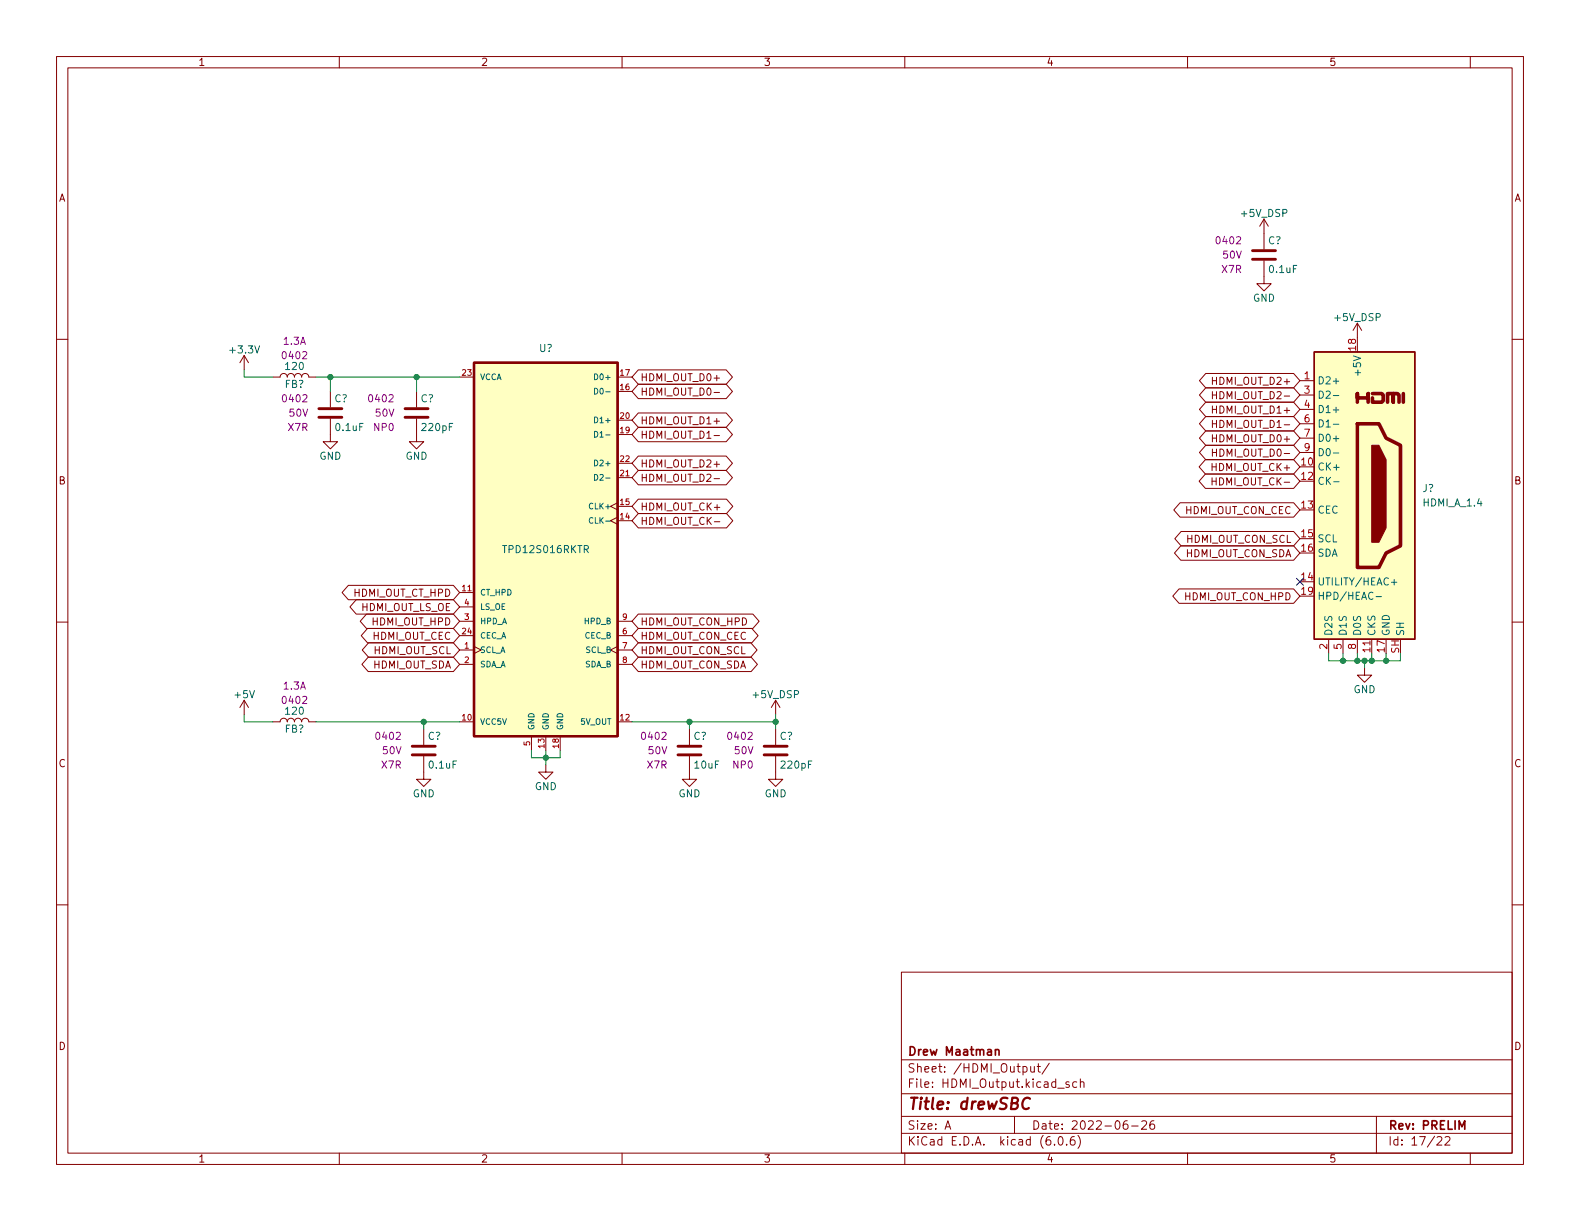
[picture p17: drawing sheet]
<svg xmlns="http://www.w3.org/2000/svg" width="279mm" height="216mm" viewBox="0 0 279 216" stroke-linecap="round" stroke-linejoin="round" font-family="sans-serif">
<defs><g id="words">
<text font-size="2.8" fill="#840000" x="160.4" y="196.2">Title: drewSBC</text>
<g font-size="2.1" fill="#840000">
<text x="160.4" y="189.7">Sheet: /HDMI_Output/</text>
<text x="160.4" y="186.7">Drew Maatman</text>
<text x="160.4" y="192.4">File: HDMI_Output.kicad_sch</text>
<text x="160.4" y="202.5">KiCad E.D.A. kicad (6.0.6)</text>
<text x="160.4" y="199.7">Size: A</text>
<text x="182.4" y="199.7">Date: 2022-06-26</text>
<text x="245.4" y="199.7">Rev: PRELIM</text>
<text x="245.4" y="202.5">Id: 17/22</text>
</g>
<g font-size="1.8" fill="#840000">
<text x="35" y="11.6">1</text>
<text x="85" y="11.6">2</text>
<text x="135" y="11.6">3</text>
<text x="185" y="11.6">4</text>
<text x="235" y="11.6">5</text>
<text x="10.3" y="35.6">A</text>
<text x="267.7" y="35.6">A</text>
<text x="113.2" y="69.9">HDMI_OUT_D0-</text>
<text x="113.2" y="67.4">HDMI_OUT_D0+</text>
<text x="214.9" y="68">HDMI_OUT_D2+</text>
<text x="215.4" y="70.6">HDMI_OUT_D2-</text>
<text x="113.2" y="77.6">HDMI_OUT_D1-</text>
<text x="113.2" y="75">HDMI_OUT_D1+</text>
<text x="214.9" y="73.1">HDMI_OUT_D1+</text>
<text x="215.4" y="75.7">HDMI_OUT_D1-</text>
<text x="113.2" y="82.6">HDMI_OUT_D2+</text>
<text x="214.6" y="83.3">HDMI_OUT_CK+</text>
<text x="214.9" y="78.2">HDMI_OUT_D0+</text>
<text x="215.4" y="80.7">HDMI_OUT_D0-</text>
<text x="10.3" y="85.7">B</text>
<text x="113.2" y="85.2">HDMI_OUT_D2-</text>
<text x="215.1" y="85.8">HDMI_OUT_CK-</text>
<text x="267.7" y="85.7">B</text>
<text x="113.2" y="92.8">HDMI_OUT_CK-</text>
<text x="113.2" y="90.3">HDMI_OUT_CK+</text>
<text x="209.6" y="90.9">HDMI_OUT_CON_CEC</text>
<text x="209.8" y="96">HDMI_OUT_CON_SCL</text>
<text x="209.6" y="98.5">HDMI_OUT_CON_SDA</text>
<text x="62.6" y="105.5">HDMI_OUT_CT_HPD</text>
<text x="209.6" y="106.1">HDMI_OUT_CON_HPD</text>
<text x="63.8" y="108">HDMI_OUT_LS_OE</text>
<text x="65.9" y="110.6">HDMI_OUT_HPD</text>
<text x="65.9" y="113.1">HDMI_OUT_CEC</text>
<text x="113.2" y="110.6">HDMI_OUT_CON_HPD</text>
<text x="113.2" y="113.1">HDMI_OUT_CON_CEC</text>
<text x="65.9" y="118.2">HDMI_OUT_SDA</text>
<text x="66.1" y="115.7">HDMI_OUT_SCL</text>
<text x="113.2" y="115.7">HDMI_OUT_CON_SCL</text>
<text x="113.2" y="118.2">HDMI_OUT_CON_SDA</text>
<text x="10.3" y="135.6">C</text>
<text x="267.7" y="135.6">C</text>
<text x="10.3" y="185.7">D</text>
<text x="267.7" y="185.7">D</text>
<text x="35" y="205.6">1</text>
<text x="85" y="205.6">2</text>
<text x="135" y="205.6">3</text>
<text x="185" y="205.6">4</text>
<text x="235" y="205.6">5</text>
</g>
<g font-size="1.8" fill="#006464">
<text x="219.6" y="38.4">+5V_DSP</text>
<text x="224.2" y="43.2">C?</text>
<text x="221.6" y="53.3">GND</text>
<text x="224.6" y="48.3">0.1uF</text>
<text x="236.1" y="56.8">+5V_DSP</text>
<text x="40.8" y="62.5">+3.3V</text>
<text x="50.6" y="65.4">120</text>
<text x="95.3" y="62.2">U?</text>
<text x="240.7" y="65.9" transform="rotate(-90 240.7 65.9)">+5V</text>
<text x="50.4" y="68.6">FB?</text>
<text x="59.1" y="71.1">C?</text>
<text x="74.4" y="71.1">C?</text>
<text x="232.9" y="67.9">D2+</text>
<text x="232.9" y="70.5">D2-</text>
<text x="59.5" y="76.2">0.1uF</text>
<text x="74.8" y="76.2">220pF</text>
<text x="232.9" y="73">D1+</text>
<text x="232.9" y="75.6">D1-</text>
<text x="56.5" y="81.3">GND</text>
<text x="71.7" y="81.3">GND</text>
<text x="232.9" y="83.2">CK+</text>
<text x="232.9" y="78.1">D0+</text>
<text x="232.9" y="80.6">D0-</text>
<text x="232.9" y="85.7">CK-</text>
<text x="251.5" y="87">J?</text>
<text x="251.8" y="89.5">HDMI_A_1.4</text>
<text x="232.9" y="90.8">CEC</text>
<text x="232.9" y="95.9">SCL</text>
<text x="89.2" y="97.8">TPD12S016RKTR</text>
<text x="232.9" y="98.4">SDA</text>
<text x="232.9" y="103.5">UTILITY/HEAC+</text>
<text x="232.9" y="106">HPD/HEAC-</text>
<text x="235.6" y="112.5" transform="rotate(-90 235.6 112.5)">D2S</text>
<text x="238.1" y="112.5" transform="rotate(-90 238.1 112.5)">D1S</text>
<text x="240.7" y="112.5" transform="rotate(-90 240.7 112.5)">D0S</text>
<text x="243.2" y="112.5" transform="rotate(-90 243.2 112.5)">CKS</text>
<text x="245.7" y="112.5" transform="rotate(-90 245.7 112.5)">GND</text>
<text x="248.3" y="112.5" transform="rotate(-90 248.3 112.5)">SH</text>
<text x="41.6" y="123.4">+5V</text>
<text x="133.3" y="123.4">+5V_DSP</text>
<text x="239.3" y="122.6">GND</text>
<text x="50.4" y="129.5">FB?</text>
<text x="50.6" y="126.4">120</text>
<text x="75.6" y="130.8">C?</text>
<text x="122.6" y="130.8">C?</text>
<text x="137.9" y="130.8">C?</text>
<text x="76" y="135.9">0.1uF</text>
<text x="122.9" y="135.9">10uF</text>
<text x="138.3" y="135.9">220pF</text>
<text x="73" y="141">GND</text>
<text x="94.6" y="139.7">GND</text>
<text x="120" y="141">GND</text>
<text x="135.2" y="141">GND</text>
</g>
<g font-size="1.8" fill="#840084">
<text x="215.2" y="43.2">0402</text>
<text x="216.3" y="45.7">50V</text>
<text x="216.1" y="48.3">X7R</text>
<text x="50.1" y="63.5">0402</text>
<text x="50.2" y="61">1.3A</text>
<text x="50.1" y="71.1">0402</text>
<text x="65.4" y="71.1">0402</text>
<text x="51" y="76.2">X7R</text>
<text x="51.2" y="73.7">50V</text>
<text x="66.1" y="76.2">NP0</text>
<text x="66.4" y="73.7">50V</text>
<text x="50.1" y="124.5">0402</text>
<text x="50.2" y="121.9">1.3A</text>
<text x="66.7" y="130.8">0402</text>
<text x="113.6" y="130.8">0402</text>
<text x="128.9" y="130.8">0402</text>
<text x="67.5" y="135.9">X7R</text>
<text x="67.7" y="133.3">50V</text>
<text x="114.5" y="135.9">X7R</text>
<text x="114.7" y="133.3">50V</text>
<text x="129.6" y="135.9">NP0</text>
<text x="129.9" y="133.3">50V</text>
</g>
<g font-size="1.8" fill="#a90000">
<text x="239.8" y="61.9" transform="rotate(-90 239.8 61.9)">18</text>
<text x="230.6" y="67.1">1</text>
<text x="230.6" y="69.6">3</text>
<text x="230.6" y="72.1">4</text>
<text x="230.6" y="74.7">6</text>
<text x="230.6" y="77.2">7</text>
<text x="230.2" y="82.3">10</text>
<text x="230.6" y="79.8">9</text>
<text x="230.2" y="84.8">12</text>
<text x="230.2" y="89.9">13</text>
<text x="230.2" y="95">15</text>
<text x="230.2" y="97.5">16</text>
<text x="230.2" y="102.6">14</text>
<text x="230.2" y="105.2">19</text>
<text x="234.7" y="114.8" transform="rotate(-90 234.7 114.8)">2</text>
<text x="237.2" y="114.8" transform="rotate(-90 237.2 114.8)">5</text>
<text x="239.8" y="114.8" transform="rotate(-90 239.8 114.8)">8</text>
<text x="242.3" y="115.3" transform="rotate(-90 242.3 115.3)">11</text>
<text x="244.9" y="115.3" transform="rotate(-90 244.9 115.3)">17</text>
<text x="247.4" y="115.5" transform="rotate(-90 247.4 115.5)">SH</text>
</g>
<g font-size="1.4" fill="#a90000">
<text x="81.8" y="66.4">23</text>
<text x="109.7" y="69">16</text>
<text x="109.7" y="66.4">17</text>
<text x="109.7" y="76.6">19</text>
<text x="109.7" y="74">20</text>
<text x="109.7" y="81.7">22</text>
<text x="109.7" y="89.3">15</text>
<text x="109.7" y="84.2">21</text>
<text x="109.7" y="91.8">14</text>
<text x="81.8" y="104.5">11</text>
<text x="82.2" y="107.1">4</text>
<text x="81.8" y="112.1">24</text>
<text x="82.2" y="109.6">3</text>
<text x="110.1" y="112.1">6</text>
<text x="110.1" y="109.6">9</text>
<text x="82.2" y="114.7">1</text>
<text x="82.2" y="117.2">2</text>
<text x="110.1" y="114.7">7</text>
<text x="110.1" y="117.2">8</text>
<text x="81.8" y="127.4">10</text>
<text x="93.7" y="131.8" transform="rotate(-90 93.7 131.8)">5</text>
<text x="109.7" y="127.4">12</text>
<text x="96.3" y="132.2" transform="rotate(-90 96.3 132.2)">13</text>
<text x="98.8" y="132.2" transform="rotate(-90 98.8 132.2)">18</text>
</g>
<g font-size="1.4" fill="#006464">
<text x="84.8" y="67.2">VCCA</text>
<text x="105.6" y="67.2">D0+</text>
<text x="105.9" y="69.7">D0-</text>
<text x="105.6" y="74.8">D1+</text>
<text x="105.9" y="77.3">D1-</text>
<text x="105.6" y="82.4">D2+</text>
<text x="105.9" y="85">D2-</text>
<text x="104.5" y="90">CLK+</text>
<text x="104.8" y="92.6">CLK-</text>
<text x="84.8" y="105.3">CT_HPD</text>
<text x="84.8" y="107.8">LS_OE</text>
<text x="84.8" y="112.9">CEC_A</text>
<text x="84.8" y="110.4">HPD_A</text>
<text x="103.4" y="112.9">CEC_B</text>
<text x="103.4" y="110.4">HPD_B</text>
<text x="84.8" y="115.4">SCL_A</text>
<text x="84.8" y="118">SDA_A</text>
<text x="103.4" y="118">SDA_B</text>
<text x="103.6" y="115.4">SCL_B</text>
<text x="84.8" y="128.1">VCC5V</text>
<text x="94.5" y="129.2" transform="rotate(-90 94.5 129.2)">GND</text>
<text x="97" y="129.2" transform="rotate(-90 97 129.2)">GND</text>
<text x="99.6" y="129.2" transform="rotate(-90 99.6 129.2)">GND</text>
<text x="102.7" y="128.1">5V_OUT</text>
</g>
</g></defs>
<g fill="none" stroke="#840000" stroke-width=".18">
<path d="M10 10h259.4v195.9h-259.4zM12 12h255.4v191.9h-255.4zM60 10v2M110 10v2M160 10v2M210 10v2M260 10v2M223.5 38.7l-.7 1.3M223.5 38.7v5.4M223.5 38.7l.8 1.3M10 60h2M223.5 46.1v4.1h1.3l-1.3 1.2-1.3-1.2h1.3"/>
<path d="M240 57.2l-.7 1.2M240 57.2v2.5M240 57.2l.8 1.2M267.4 60h2M43.2 62.9l-.8 1.2M43.2 62.9v2.5M43.2 62.9l.7 1.2M48.3 66.7h1.2a.64 .64 0 0 1 .7-.7 .64 .64 0 0 1 .6 .7 .64 .64 0 0 1 .6-.7 .64 .64 0 0 1 .7 .7 .64 .64 0 0 1 .6-.7 .64 .64 0 0 1 .6 .7 .64 .64 0 0 1 .7-.7 .64 .64 0 0 1 .6 .7h1.3M58.4 74v4.1h1.3l-1.3 1.3-1.3-1.3h1.3M58.4 69.2v2.8M73.7 74v4.1h1.2l-1.2 1.3-1.3-1.3h1.3M73.7 69.2v2.8"/>
<path d="M81.3 66.7h2.5M109.2 66.7h2.6M109.2 69.2h2.6M109.2 76.8h2.6M109.2 74.3h2.6M112.9 75.6h15.5l1.1 1.2-1.1 1.3h-15.5l-1.1-1.3zM112.9 67.9h15.5l1.1 1.3-1.1 1.3h-15.5l-1.1-1.3zM112.9 65.4h15.5l1.1 1.3-1.1 1.2h-15.5l-1.1-1.2zM112.9 73h15.5l1.1 1.3-1.1 1.3h-15.5l-1.1-1.3zM126.3 77h.9M126.3 69.4h.9M213.2 68.6h15.6l1.1 1.3-1.1 1.2h-15.6l-1.1-1.2z"/>
<path d="M213.2 76.2h15.6l1.1 1.3-1.1 1.2h-15.6l-1.1-1.2zM213.2 66h15.6l1.1 1.3-1.1 1.3h-15.6l-1.1-1.3zM213.2 78.7h15.6l1.1 1.3-1.1 1.3h-15.6l-1.1-1.3zM213.2 71.1h15.6l1.1 1.3-1.1 1.3h-15.6l-1.1-1.3zM213.2 73.7h15.6l1.1 1.2-1.1 1.3h-15.6l-1.1-1.3zM214.4 67.3h.7M214.4 69.9h.7M214.4 72.4h.7M214.4 74.9h.7M214.4 77.5h.7M214.4 66.7v1.3M214.4 69.2v1.3"/>
<path d="M214.4 71.8v1.3M214.4 74.3v1.3M214.4 76.9v1.2M214.4 79.4v1.3M229.9 67.3h2.5M229.9 69.9h2.5M229.9 72.4h2.5M229.9 74.9h2.5M229.9 77.5h2.5M109.2 91.4l-1.3 .7 1.3 .6M109.2 88.9l-1.3 .6 1.3 .7M109.2 92.1h2.6"/>
<path d="M109.2 89.5h2.6M109.2 84.5h2.6M109.2 81.9h2.6M112.9 80.6h15.5l1.1 1.3-1.1 1.3h-15.5l-1.1-1.3zM112.9 90.8h15.6l1.1 1.3-1.1 1.2h-15.6l-1.1-1.2zM112.9 88.3h15.6l1.1 1.2-1.1 1.3h-15.6l-1.1-1.3zM112.9 83.2h15.5l1.1 1.3-1.1 1.2h-15.5l-1.1-1.2zM126.3 84.6h.9M126.3 92.3h1M208.7 88.9h20.1l1.1 1.3-1.1 1.2h-20.1l-1.1-1.2zM208.8 96.5h20l1.1 1.3-1.1 1.3h-20l-1.1-1.3zM208.9 94h19.9l1.1 1.3-1.1 1.2h-19.9l-1.1-1.2z"/>
<path d="M213.2 81.3h15.6l1.1 1.3-1.1 1.2h-15.6l-1.2-1.2zM213.2 83.8h15.6l1.1 1.3-1.1 1.3h-15.6l-1.2-1.3zM214.3 84.5v1.3M214.3 85.1h.8M214.4 80h.7M229.9 80h2.5M10 110h2M61.6 103.5h18.6l1.1 1.3-1.1 1.2h-18.6l-1.1-1.2zM63 106h17.2l1.1 1.3-1.1 1.3h-17.2l-1.1-1.3zM64.8 108.6h15.4l1.1 1.3-1.1 1.2h-15.4l-1.1-1.2zM65 111.1h15.2l1.1 1.3-1.1 1.3h-15.2l-1.1-1.3zM65.1 116.2h15.1l1.1 1.3-1.1 1.2h-15.1l-1.1-1.2z"/>
<path d="M65.2 113.7h15l1.1 1.2-1.1 1.3h-15l-1.1-1.3zM81.3 114.9h2.5M81.3 104.8h2.5M81.3 117.5h2.5M81.3 112.4h2.5M81.3 109.9h2.5M81.3 107.3h2.5M83.8 114.3l1.3 .6-1.3 .7M109.2 114.3l-1.3 .6 1.3 .7M109.2 114.9h2.6M109.2 117.5h2.6M109.2 112.4h2.6"/>
<path d="M109.2 109.9h2.6M112.9 108.6h20.2l1.1 1.3-1.1 1.2h-20.2l-1.1-1.2zM112.9 111.1h20l1.2 1.3-1.2 1.3h-20l-1.1-1.3zM112.9 113.7h19.9l1.1 1.2-1.1 1.3h-19.9l-1.1-1.3zM112.9 116.2h19.9l1.1 1.3-1.1 1.2h-19.9l-1.1-1.2zM208.5 104.1h20.3l1.1 1.3-1.1 1.3h-20.3l-1.1-1.3zM234.9 113v2.6M237.5 113v2.6M240 113v2.6M241.3 118.1v1.3h1.3l-1.3 1.3-1.3-1.3h1.3M242.6 113v2.6M267.4 110h2"/>
<path d="M43.2 123.8v2.6M43.2 123.8l-.8 1.3M43.2 123.8l.7 1.3M48.3 127.6h1.2a.64 .64 0 0 1 .7-.6 .64 .64 0 0 1 .6 .6 .64 .64 0 0 1 .6-.6 .64 .64 0 0 1 .7 .6 .64 .64 0 0 1 .6-.6 .64 .64 0 0 1 .6 .6 .64 .64 0 0 1 .7-.6 .64 .64 0 0 1 .6 .6h1.3M74.9 133.7v4.1h1.3l-1.3 1.3-1.2-1.3h1.2M74.9 128.9v2.8M81.3 127.6h2.5M94 130.2v2.5M96.5 135.3v1.2h1.3l-1.3 1.3-1.3-1.3h1.3M96.5 130.2v2.5M99.1 130.2v2.5M109.2 127.6h2.6"/>
<path d="M121.9 133.7v4.1h1.3l-1.3 1.3-1.3-1.3h1.3M121.9 128.9v2.8M137.2 133.7v4.1h1.2l-1.2 1.3-1.3-1.3h1.3M137.2 123.8l-.8 1.3M137.2 123.8v2.6M137.2 128.9v2.8M137.2 123.8l.7 1.3M10 160h2M267.4 160h2M159.4 171.9h108v32h-108zM159.4 197.4h108M159.4 193.4h108"/>
<path d="M159.4 187.4h108M167.1 199.7l.5-1.5 .5 1.5M167.3 199.2h.7M179.4 197.4v3M182.3 188.6v.9l.4 .1 .2-.2M182.9 188.6v1M183.4 188.6h.6M183.6 188.1v1.3l.4 .2M185.5 188l-1.2 1.9M187 192.4h1.2M189 191.4l-.3-.1-.2 .2v.2l.5 .2v.3h-.5M190.4 191.4l-.4-.1-.3 .3v.4l.1 .2h.6"/>
<path d="M191 191.4l.3-.1 .3 .1 .1 .9M191 190.8v1.5M199.3 198.2a.59 .59 0 0 0-.7 .6v.6l.2 .2 .4 .1 .2-.2 .1-.5-.2-.2-.4-.1-.3 .3M200.1 199.1h1.2M201.9 198.3l.6-.1 .2 .1 .1 .3-1 1.1h1M204 198.2a.59 .59 0 0 0-.7 .6v.6l.2 .2 .4 .1 .2-.2 .1-.5-.2-.2-.4-.1-.3 .3M243.4 197.4v6.5M60 203.9v2M110 203.9v2M159.4 200.4h108M160 203.9v2M186.5 202.3v.2"/>
<path d="M187.3 201h.2a.81 .81 0 0 1 .6 .6 .81 .81 0 0 1-.3 .8l-.2 .1a.81 .81 0 0 1-.6-.6 .81 .81 0 0 1 .3-.9zM188.6 202.3v.2M190 201a.59 .59 0 0 0-.7 .6v.6l.1 .2 .4 .1 .2-.2 .1-.5-.1-.2-.5-.1-.2 .3M190.6 200.8a1.72 1.72 0 0 1 0 2.2M210 203.9v2M254.1 201.1l.6-.1 .2 .1 .1 .3-1 1.1h1M255.5 201.1l.6-.1 .2 .1 .1 .3-.9 1.1h.9M260 203.9v2"/>
</g>
<path d="M176 185.7l.2-.1 .4 .1 .1 .9M176 185.6v1M258 199.7v-1.5l.5 1 .5-1v1.5" fill="none" stroke="#840000" stroke-width=".3"/>
<path d="M182.1 194.3a.88 .88 0 0 0-1 0 .88 .88 0 0 0-.3 .9 .69 .69 0 0 0 .3 .8 .69 .69 0 0 0 .8-.1" fill="none" stroke="#840000" stroke-width=".4"/>
<path d="M221.5 45.8h4.1M221.5 44.3h4.1M56.4 73.8h4.1M56.4 72.3h4.1M71.6 73.8h4.1M71.6 72.3h4.1M72.9 133.5h4.1M72.9 132h4.1M119.9 133.5h4.1M119.9 132h4.1M135.1 133.5h4.1M135.1 132h4.1" fill="none" stroke="#840000" stroke-width=".51"/>
<g fill="#ffffc2" stroke="#ffffc2" stroke-width=".18">
<path d="M232.4 62.2h17.8v50.8h-17.8z"/>
<path d="M83.8 64.1h25.4v66.1h-25.4z"/>
</g>
<path d="M232.4 62.2h17.8v50.8h-17.8z" fill="none" stroke="#840000" stroke-width=".25"/>
<path d="M240 71.1v-1.5v.8h1.9v-.8v1.5M240 74.9h3.8l1.3 2.6 2.5 1.2v17.8l-2.5 1.3-1.3 2.5h-3.8zM242.7 69.6h1.6l.3 .3v1l-.3 .2h-1.6v-.7M245.4 71.1v-1.5h1v1.5v-1.5h.7l.3 .3v1.2M248.2 69.6v1.5" fill="none" stroke="#840000" stroke-width=".63"/>
<path d="M242.6 78.7h1.2l1.3 2.6v12l-1.3 2.6h-1.2z" fill="#840000" stroke="#840000" stroke-width=".18"/>
<g fill="none" stroke="#006464" stroke-width=".18">
<path d="M105.1 68.7a.51 .51 0 0 1 .6 .5 .51 .51 0 0 1-.6 .5zM105.1 66.1a.51 .51 0 0 1 .6 .5 .51 .51 0 0 1-.6 .5zM105.1 76.3a.51 .51 0 0 1 .6 .5 .51 .51 0 0 1-.6 .5zM105.1 73.7a.51 .51 0 0 1 .6 .5 .51 .51 0 0 1-.6 .6zM235.8 69.9h.9M235.8 75h.9M104.8 91.6a.45 .45 0 0 0-.6 .4 .45 .45 0 0 0 .6 .4M105.1 83.9a.51 .51 0 0 1 .6 .5 .51 .51 0 0 1-.6 .5zM105.1 81.4a.51 .51 0 0 1 .6 .5 .51 .51 0 0 1-.6 .5zM235.8 80.1h.9M235.8 85.2h1M243.3 105.5h1"/>
<path d="M246.1 103h.9M246.5 102.5v.9"/>
</g>
<path d="M83.8 64.1h25.4v66.1h-25.4z" fill="none" stroke="#840000" stroke-width=".41"/>
<g fill="none" stroke="#009600" stroke-width=".18">
<path d="M43.2 65.4v1.3h5.1M55.9 66.7h25.4M58.4 66.7v2.5M73.7 66.7v2.5M234.9 115.6v1.2h12.7v-1.2M237.5 115.6v1.2M240 115.6v1.2M241.3 116.8v1.3M242.6 115.6v1.2M245.1 115.6v1.2M43.2 126.4v1.2h5.1M55.9 127.6h25.4"/>
<path d="M74.9 127.6v1.3M94 132.7v1.3h5.1v-1.3M96.5 132.7v2.6M111.8 127.6h25.4M121.9 127.6v1.3M137.2 126.4v2.5"/>
</g>
<path d="M229.3 102.3l1.2 1.2M230.5 102.3l-1.2 1.2" fill="none" stroke="#000084" stroke-width=".18"/>
<g fill="#009600" stroke="#009600" stroke-width=".18">
<circle cx="137.2" cy="127.6" r=".46"/>
<circle cx="96.5" cy="134" r=".46"/>
<circle cx="121.9" cy="127.6" r=".46"/>
<circle cx="240" cy="116.8" r=".46"/>
<circle cx="237.5" cy="116.8" r=".46"/>
<circle cx="241.3" cy="116.8" r=".46"/>
<circle cx="242.6" cy="116.8" r=".46"/>
<circle cx="245.1" cy="116.8" r=".46"/>
<circle cx="73.7" cy="66.7" r=".46"/>
<circle cx="74.9" cy="127.6" r=".46"/>
<circle cx="58.4" cy="66.7" r=".46"/>
</g>
<use href="#words"/>
</svg>
